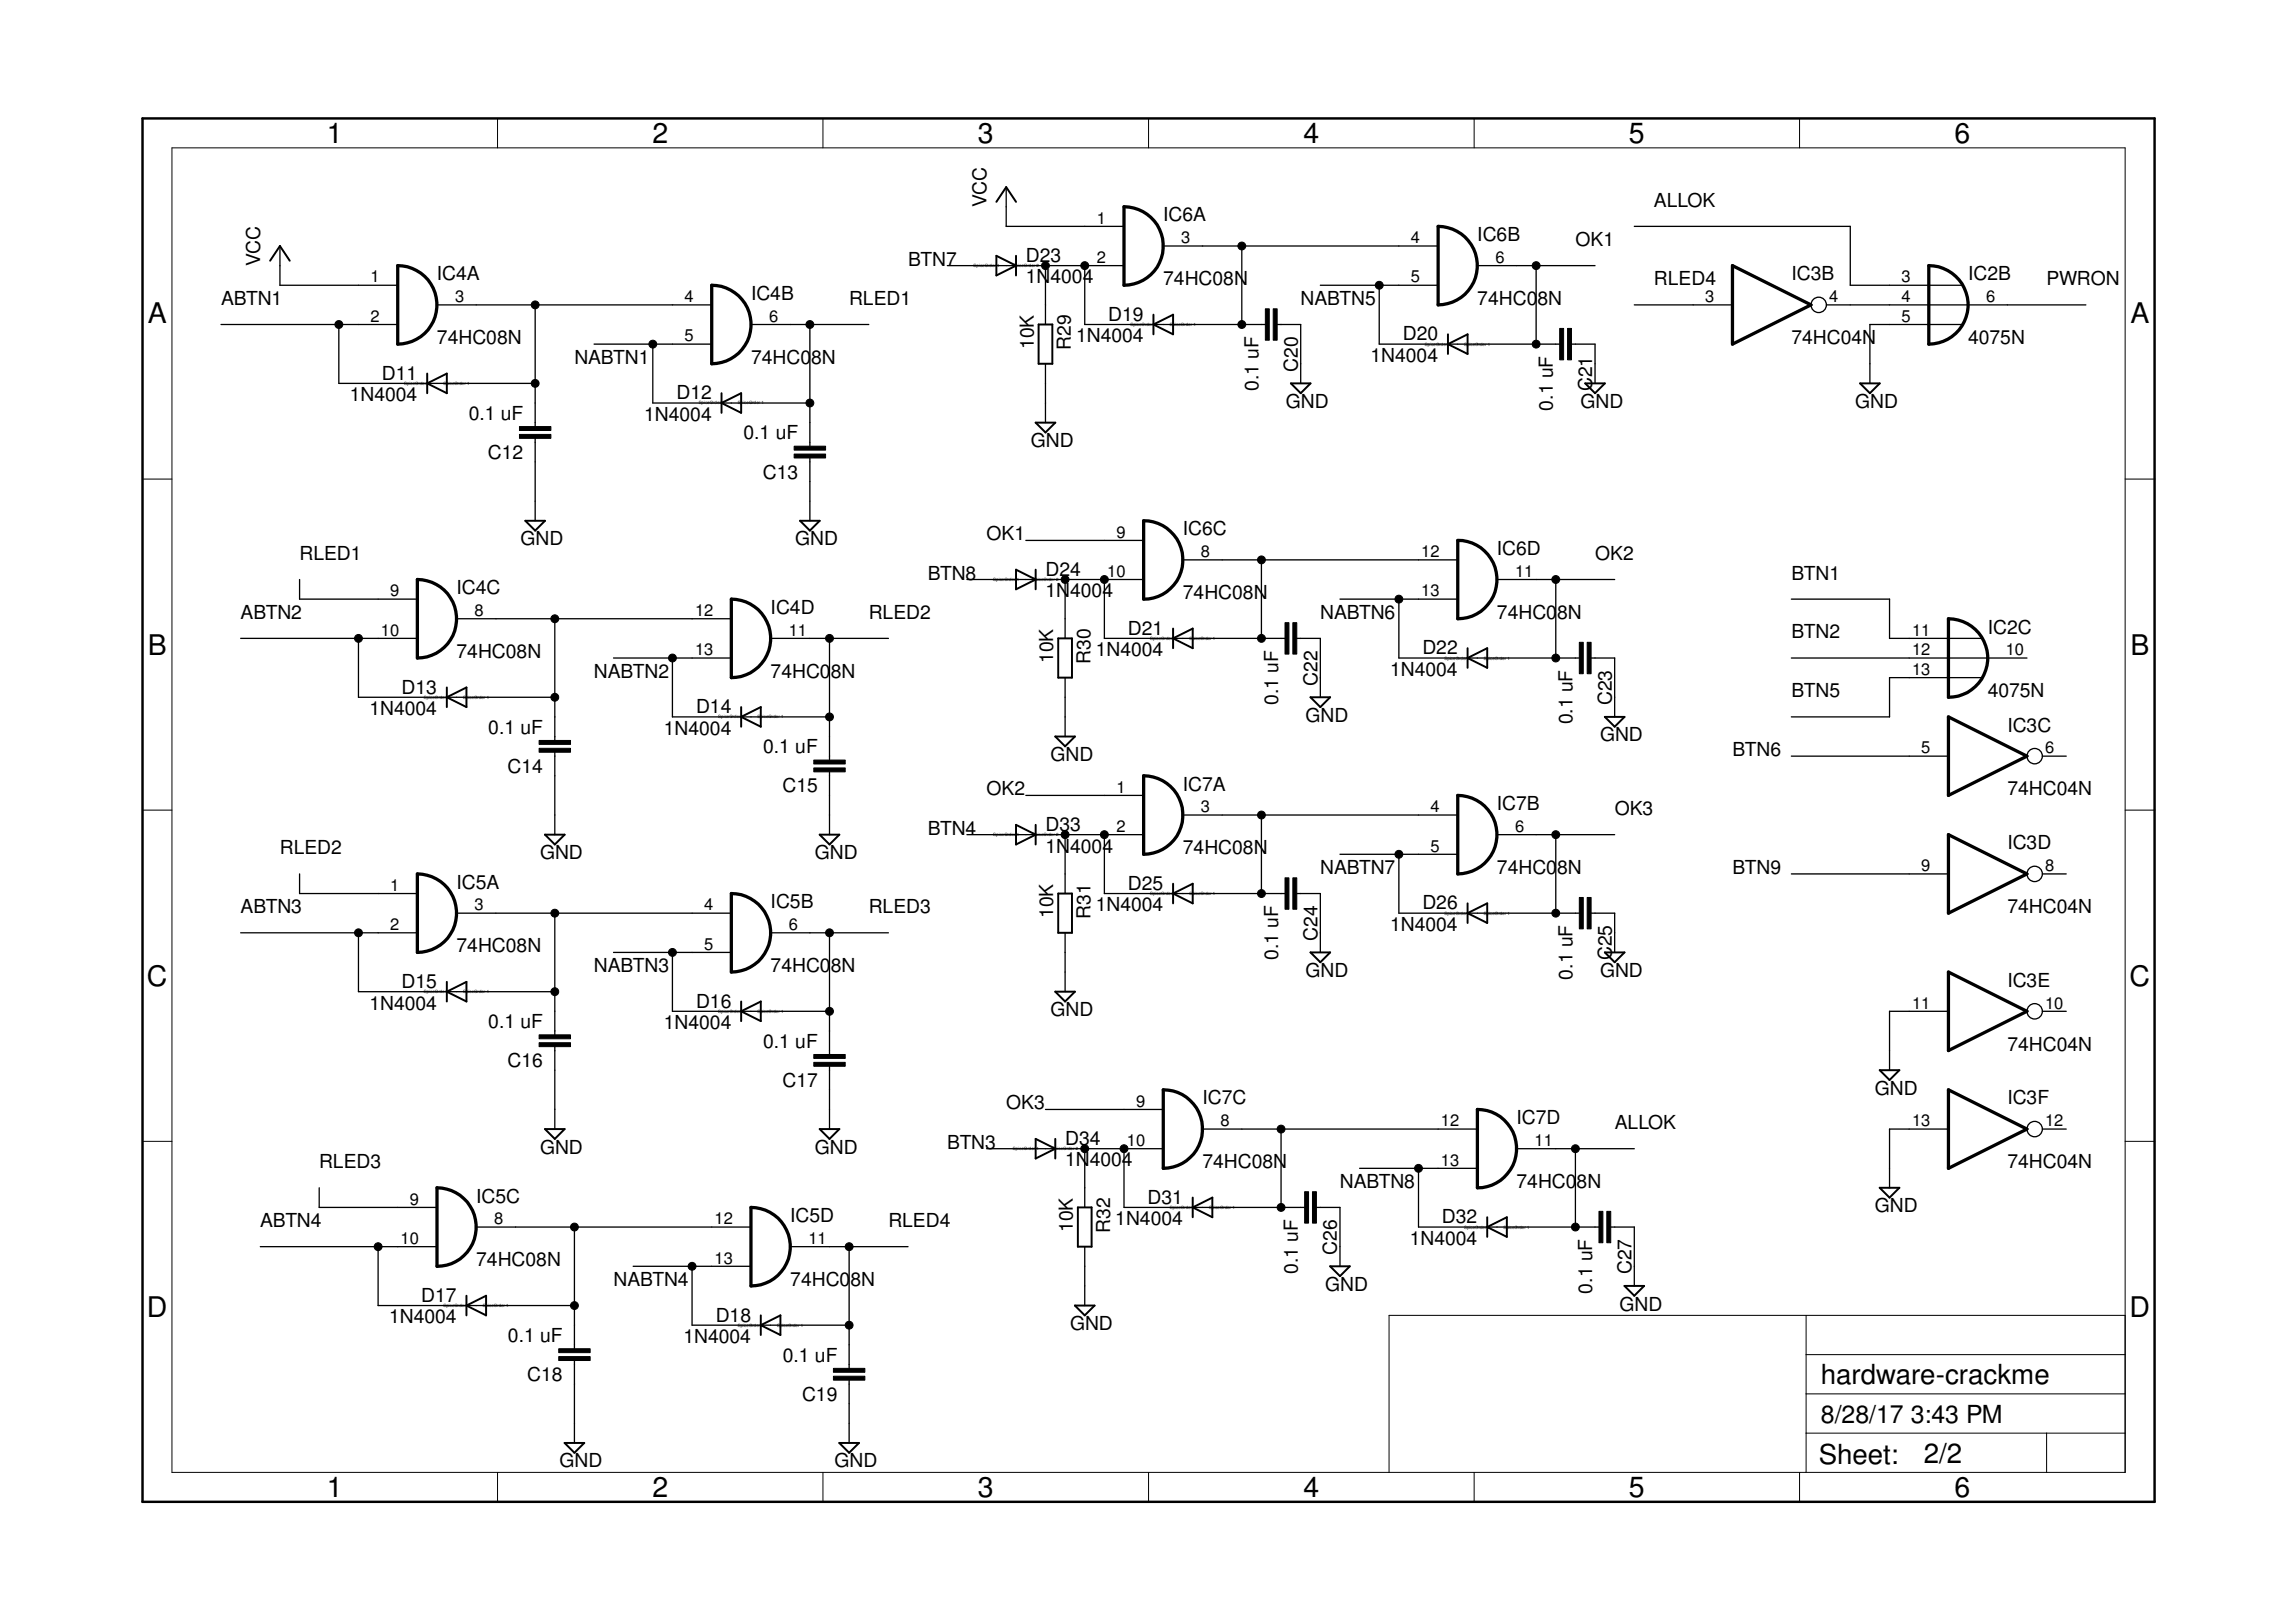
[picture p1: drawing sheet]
<svg xmlns="http://www.w3.org/2000/svg" width="297mm" height="210mm" viewBox="0 0 297 210" stroke-linecap="round" stroke-linejoin="round" font-family="sans-serif">
<defs><g id="words">
<g font-size="3.7">
<text x="42.3" y="18.5">1</text>
<text x="84.4" y="18.5">2</text>
<text x="126.5" y="18.5">3</text>
<text x="168.6" y="18.5">4</text>
<text x="210.7" y="18.5">5</text>
<text x="252.9" y="18.5">6</text>
<text x="19.1" y="41.9">A</text>
<text x="275.6" y="41.9">A</text>
<text x="19.1" y="84.7">B</text>
<text x="275.6" y="84.7">B</text>
<text x="19" y="127.6">C</text>
<text x="275.5" y="127.6">C</text>
<text x="19" y="170.4">D</text>
<text x="275.5" y="170.4">D</text>
<text x="42.3" y="193.7">1</text>
<text x="84.4" y="193.7">2</text>
<text x="126.5" y="193.7">3</text>
<text x="168.6" y="193.7">4</text>
<text x="210.7" y="193.7">5</text>
<text x="252.9" y="193.7">6</text>
</g>
<g font-size="3.6">
<text x="235.6" y="179.1">hardware-crackme</text>
<text x="235.3" y="189.4">Sheet:</text>
<text x="248.9" y="189.3">2/2</text>
</g>
<g font-size="3.2">
<text x="235.6" y="184.2">8/28/17</text>
<text x="247.2" y="184.2">3:43 PM</text>
</g>
<g font-size="2.5">
<text x="127.6" y="26.8" transform="rotate(-90 127.6 26.8)">VCC</text>
<text x="150.5" y="28.7">IC6A</text>
<text x="214" y="26.8">ALLOK</text>
<text x="33.7" y="34.4" transform="rotate(-90 33.7 34.4)">VCC</text>
<text x="117.5" y="34.4">BTN7</text>
<text x="132.7" y="33.9">D23</text>
<text x="191.1" y="31.2">IC6B</text>
<text x="203.8" y="31.8">OK1</text>
<text x="28.6" y="39.5">ABTN1</text>
<text x="56.5" y="36.3">IC4A</text>
<text x="97.2" y="38.8">IC4B</text>
<text x="109.9" y="39.5">RLED1</text>
<text x="132.7" y="36.7">1N</text>
<text x="135.9" y="36.7">4004</text>
<text x="143.4" y="41.5">D19</text>
<text x="150.5" y="36.9">74HC08N</text>
<text x="168.3" y="39.5">NABTN5</text>
<text x="191.1" y="39.5">74HC0</text>
<text x="198.9" y="39.5">8N</text>
<text x="214" y="36.9">RLED4</text>
<text x="231.8" y="36.3">IC3B</text>
<text x="254.6" y="36.3">IC2B</text>
<text x="264.8" y="36.9">PWRON</text>
<text x="56.5" y="44.5">74HC08N</text>
<text x="74.3" y="47.1">NABTN1</text>
<text x="97.2" y="47.1">74HC0</text>
<text x="104.9" y="47.1">8N</text>
<text x="133.7" y="45.2" transform="rotate(-90 133.7 45.2)">10K</text>
<text x="138.5" y="45.3" transform="rotate(-90 138.5 45.3)">R29</text>
<text x="139.2" y="44.3">1N4004</text>
<text x="177.3" y="46.8">1N4004</text>
<text x="181.5" y="44">D20</text>
<text x="231.8" y="44.5">74HC04N</text>
<text x="254.6" y="44.5">4075N</text>
<text x="45.2" y="51.9">1N4004</text>
<text x="49.4" y="49.1">D11</text>
<text x="87.5" y="51.7">D12</text>
<text x="162.8" y="50.6" transform="rotate(-90 162.8 50.6)">0.1 uF</text>
<text x="166.4" y="52.8">GND</text>
<text x="167.9" y="48.1" transform="rotate(-90 167.9 48.1)">C20</text>
<text x="200.9" y="53.1" transform="rotate(-90 200.9 53.1)">0.1 uF</text>
<text x="204.5" y="52.8">GND</text>
<text x="206" y="50.6" transform="rotate(-90 206 50.6)">C21</text>
<text x="240" y="52.8">GND</text>
<text x="60.6" y="54.3">0.1 uF</text>
<text x="63.1" y="59.4">C12</text>
<text x="83.3" y="54.5">1N4004</text>
<text x="96.2" y="56.8">0.1 uF</text>
<text x="133.4" y="57.9">GND</text>
<text x="98.7" y="61.9">C13</text>
<text x="67.3" y="70.6">GND</text>
<text x="102.9" y="70.6">GND</text>
<text x="127.6" y="69.9">OK1</text>
<text x="153" y="69.3">IC6C</text>
<text x="193.7" y="71.8">IC6D</text>
<text x="38.8" y="72.5">RLED1</text>
<text x="59.1" y="76.9">IC4C</text>
<text x="120" y="75">BTN8</text>
<text x="135.3" y="77.3">1N</text>
<text x="135.3" y="74.5">D24</text>
<text x="138.4" y="77.3">4004</text>
<text x="153" y="77.5">74HC08N</text>
<text x="206.4" y="72.5">OK2</text>
<text x="231.8" y="75">BTN1</text>
<text x="31.1" y="80.1">ABTN2</text>
<text x="99.7" y="79.4">IC4D</text>
<text x="112.4" y="80.1">RLED2</text>
<text x="145.9" y="82.1">D21</text>
<text x="170.8" y="80.1">NABTN6</text>
<text x="193.7" y="80.1">74HC0</text>
<text x="201.4" y="80.1">8N</text>
<text x="231.8" y="82.6">BTN2</text>
<text x="257.2" y="82">IC2C</text>
<text x="52" y="89.8">D13</text>
<text x="59.1" y="85.2">74HC08N</text>
<text x="76.8" y="87.7">NABTN2</text>
<text x="99.7" y="87.7">74HC0</text>
<text x="107.5" y="87.7">8N</text>
<text x="136.3" y="85.8" transform="rotate(-90 136.3 85.8)">10K</text>
<text x="141.1" y="85.9" transform="rotate(-90 141.1 85.9)">R30</text>
<text x="141.8" y="84.9">1N4004</text>
<text x="170.4" y="88.7" transform="rotate(-90 170.4 88.7)">C22</text>
<text x="179.8" y="87.5">1N4004</text>
<text x="184" y="84.7">D22</text>
<text x="47.8" y="92.5">1N4004</text>
<text x="63.2" y="94.9">0.1 uF</text>
<text x="85.9" y="95.1">1N4004</text>
<text x="90.1" y="92.3">D14</text>
<text x="165.3" y="91.2" transform="rotate(-90 165.3 91.2)">0.1 uF</text>
<text x="168.9" y="93.4">GND</text>
<text x="203.4" y="93.8" transform="rotate(-90 203.4 93.8)">0.1 uF</text>
<text x="207" y="96">GND</text>
<text x="208.5" y="91.3" transform="rotate(-90 208.5 91.3)">C23</text>
<text x="231.8" y="90.2">BTN5</text>
<text x="257.2" y="90.2">4075N</text>
<text x="259.7" y="94.7">IC3C</text>
<text x="65.7" y="100">C14</text>
<text x="98.7" y="97.5">0.1 uF</text>
<text x="135.9" y="98.5">GND</text>
<text x="224.1" y="97.9">BTN6</text>
<text x="101.2" y="102.6">C15</text>
<text x="127.6" y="102.9">OK2</text>
<text x="135.3" y="107.5">D33</text>
<text x="153" y="102.3">IC7A</text>
<text x="193.7" y="104.8">IC7B</text>
<text x="208.9" y="105.5">OK3</text>
<text x="259.7" y="102.9">74HC04N</text>
<text x="36.2" y="110.6">RLED2</text>
<text x="69.9" y="111.2">GND</text>
<text x="105.4" y="111.2">GND</text>
<text x="120" y="108">BTN4</text>
<text x="135.3" y="110.3">1N</text>
<text x="138.4" y="110.3">4004</text>
<text x="153" y="110.6">74HC08N</text>
<text x="170.8" y="113.1">NABTN7</text>
<text x="193.7" y="113.1">74HC0</text>
<text x="201.4" y="113.1">8N</text>
<text x="224.1" y="113.1">BTN9</text>
<text x="259.7" y="109.9">IC3D</text>
<text x="31.1" y="118.2">ABTN3</text>
<text x="59.1" y="115">IC5A</text>
<text x="99.7" y="117.5">IC5B</text>
<text x="112.4" y="118.2">RLED3</text>
<text x="136.3" y="118.8" transform="rotate(-90 136.3 118.8)">10K</text>
<text x="141.1" y="118.9" transform="rotate(-90 141.1 118.9)">R31</text>
<text x="141.8" y="117.9">1N4004</text>
<text x="145.9" y="115.1">D25</text>
<text x="184" y="117.7">D26</text>
<text x="259.7" y="118.2">74HC04N</text>
<text x="59.1" y="123.3">74HC08N</text>
<text x="76.8" y="125.8">NABTN3</text>
<text x="99.7" y="125.8">74HC0</text>
<text x="107.5" y="125.8">8N</text>
<text x="165.3" y="124.2" transform="rotate(-90 165.3 124.2)">0.1 uF</text>
<text x="170.4" y="121.7" transform="rotate(-90 170.4 121.7)">C24</text>
<text x="179.8" y="120.5">1N4004</text>
<text x="208.5" y="124.3" transform="rotate(-90 208.5 124.3)">C25</text>
<text x="47.8" y="130.6">1N4004</text>
<text x="52" y="127.8">D15</text>
<text x="90.1" y="130.4">D16</text>
<text x="135.9" y="131.5">GND</text>
<text x="168.9" y="126.4">GND</text>
<text x="203.4" y="126.8" transform="rotate(-90 203.4 126.8)">0.1 uF</text>
<text x="207" y="126.4">GND</text>
<text x="259.7" y="127.7">IC3E</text>
<text x="63.2" y="133">0.1 uF</text>
<text x="85.9" y="133.2">1N4004</text>
<text x="98.7" y="135.6">0.1 uF</text>
<text x="259.7" y="135.9">74HC04N</text>
<text x="65.7" y="138.1">C16</text>
<text x="101.2" y="140.6">C17</text>
<text x="130.2" y="143.6">OK3</text>
<text x="155.6" y="142.9">IC7C</text>
<text x="242.6" y="141.7">GND</text>
<text x="259.7" y="142.9">IC3F</text>
<text x="69.9" y="149.3">GND</text>
<text x="105.4" y="149.3">GND</text>
<text x="122.6" y="148.6">BTN3</text>
<text x="137.8" y="148.2">D34</text>
<text x="196.2" y="145.5">IC7D</text>
<text x="208.9" y="146.1">ALLOK</text>
<text x="41.3" y="151.2">RLED3</text>
<text x="61.6" y="155.6">IC5C</text>
<text x="137.8" y="151">1N</text>
<text x="141" y="151">4004</text>
<text x="148.5" y="155.8">D31</text>
<text x="155.6" y="151.2">74HC08N</text>
<text x="173.3" y="153.7">NABTN8</text>
<text x="196.2" y="153.7">74HC0</text>
<text x="204" y="153.7">8N</text>
<text x="259.7" y="151.2">74HC04N</text>
<text x="33.7" y="158.8">ABTN4</text>
<text x="102.2" y="158.2">IC5D</text>
<text x="114.9" y="158.8">RLED4</text>
<text x="138.8" y="159.4" transform="rotate(-90 138.8 159.4)">10K</text>
<text x="143.6" y="159.6" transform="rotate(-90 143.6 159.6)">R32</text>
<text x="144.3" y="158.6">1N4004</text>
<text x="182.4" y="161.1">1N4004</text>
<text x="186.6" y="158.3">D32</text>
<text x="242.6" y="156.9">GND</text>
<text x="61.6" y="163.9">74HC08N</text>
<text x="79.4" y="166.4">NABTN4</text>
<text x="102.2" y="166.4">74HC0</text>
<text x="110" y="166.4">8N</text>
<text x="167.9" y="164.9" transform="rotate(-90 167.9 164.9)">0.1 uF</text>
<text x="171.4" y="167.1">GND</text>
<text x="173" y="162.4" transform="rotate(-90 173 162.4)">C26</text>
<text x="206" y="167.4" transform="rotate(-90 206 167.4)">0.1 uF</text>
<text x="211.1" y="164.9" transform="rotate(-90 211.1 164.9)">C27</text>
<text x="50.3" y="171.3">1N4004</text>
<text x="54.5" y="168.5">D17</text>
<text x="65.7" y="173.7">0.1 uF</text>
<text x="88.4" y="173.8">1N4004</text>
<text x="92.6" y="171">D18</text>
<text x="138.4" y="172.1">GND</text>
<text x="209.5" y="169.6">GND</text>
<text x="68.2" y="178.7">C18</text>
<text x="101.3" y="176.2">0.1 uF</text>
<text x="103.8" y="181.3">C19</text>
<text x="72.4" y="189.9">GND</text>
<text x="108" y="189.9">GND</text>
</g>
<g font-size="2.1">
<text x="141.9" y="28.9">1</text>
<text x="141.9" y="34">2</text>
<text x="152.8" y="31.5">3</text>
<text x="182.5" y="31.5">4</text>
<text x="193.5" y="34">6</text>
<text x="47.9" y="36.6">1</text>
<text x="47.9" y="41.6">2</text>
<text x="58.9" y="39.1">3</text>
<text x="88.6" y="39.1">4</text>
<text x="99.5" y="41.6">6</text>
<text x="182.5" y="36.6">5</text>
<text x="220.6" y="39.1">3</text>
<text x="236.6" y="39.1">4</text>
<text x="246" y="36.6">3</text>
<text x="246" y="39.1">4</text>
<text x="246" y="41.6">5</text>
<text x="257" y="39.1">6</text>
<text x="88.6" y="44.2">5</text>
<text x="144.4" y="69.6">9</text>
<text x="50.5" y="77.2">9</text>
<text x="143.2" y="74.6">10</text>
<text x="155.4" y="72.1">8</text>
<text x="183.9" y="72.1">12</text>
<text x="183.9" y="77.2">13</text>
<text x="196" y="74.6">11</text>
<text x="49.3" y="82.3">10</text>
<text x="61.4" y="79.7">8</text>
<text x="89.9" y="79.7">12</text>
<text x="102" y="82.3">11</text>
<text x="247.4" y="82.3">11</text>
<text x="89.9" y="84.8">13</text>
<text x="247.4" y="84.8">12</text>
<text x="247.4" y="87.3">13</text>
<text x="259.5" y="84.8">10</text>
<text x="248.6" y="97.5">5</text>
<text x="264.6" y="97.5">6</text>
<text x="144.4" y="102.6">1</text>
<text x="144.4" y="107.7">2</text>
<text x="155.4" y="105.1">3</text>
<text x="185.1" y="105.1">4</text>
<text x="196" y="107.7">6</text>
<text x="185.1" y="110.2">5</text>
<text x="248.6" y="112.7">9</text>
<text x="264.6" y="112.7">8</text>
<text x="50.5" y="115.3">1</text>
<text x="61.4" y="117.8">3</text>
<text x="91.1" y="117.8">4</text>
<text x="50.5" y="120.4">2</text>
<text x="91.1" y="122.9">5</text>
<text x="102" y="120.4">6</text>
<text x="247.4" y="130.5">11</text>
<text x="264.6" y="130.5">10</text>
<text x="147" y="143.2">9</text>
<text x="145.8" y="148.3">10</text>
<text x="157.9" y="145.7">8</text>
<text x="186.4" y="145.7">12</text>
<text x="198.5" y="148.3">11</text>
<text x="247.4" y="145.7">13</text>
<text x="264.6" y="145.7">12</text>
<text x="53" y="155.9">9</text>
<text x="186.4" y="150.8">13</text>
<text x="51.8" y="161">10</text>
<text x="63.9" y="158.4">8</text>
<text x="92.5" y="158.4">12</text>
<text x="104.6" y="161">11</text>
<text x="92.5" y="163.5">13</text>
</g>
<g font-size=".6">
<text x="126" y="34.6">SpiceOrder</text>
<text x="129" y="34.6">1</text>
<text x="131" y="34.6">SpiceOrder 2</text>
<text x="146.3" y="42.2">SpiceOrder 2</text>
<text x="151.3" y="42.2">SpiceOrder 1</text>
<text x="184.4" y="44.7">SpiceOrder 2</text>
<text x="189.4" y="44.7">SpiceOrder 1</text>
<text x="52.3" y="49.8">SpiceOrder 2</text>
<text x="57.4" y="49.8">SpiceOrder 1</text>
<text x="90.4" y="52.3">SpiceOrder 2</text>
<text x="95.5" y="52.3">SpiceOrder 1</text>
<text x="128.5" y="75.2">SpiceOrder</text>
<text x="131.6" y="75.2">1</text>
<text x="133.6" y="75.2">SpiceOrder 2</text>
<text x="148.8" y="82.8">SpiceOrder 2</text>
<text x="153.9" y="82.8">SpiceOrder 1</text>
<text x="186.9" y="85.4">SpiceOrder 2</text>
<text x="192" y="85.4">SpiceOrder 1</text>
<text x="54.8" y="90.4">SpiceOrder 2</text>
<text x="59.9" y="90.4">SpiceOrder 1</text>
<text x="92.9" y="93">SpiceOrder 2</text>
<text x="98" y="93">SpiceOrder 1</text>
<text x="128.5" y="108.2">SpiceOrder</text>
<text x="131.6" y="108.2">1</text>
<text x="133.6" y="108.2">SpiceOrder 2</text>
<text x="148.8" y="115.8">SpiceOrder 2</text>
<text x="153.9" y="115.8">SpiceOrder 1</text>
<text x="186.9" y="118.4">SpiceOrder 2</text>
<text x="192" y="118.4">SpiceOrder 1</text>
<text x="54.8" y="128.5">SpiceOrder 2</text>
<text x="59.9" y="128.5">SpiceOrder 1</text>
<text x="92.9" y="131.1">SpiceOrder 2</text>
<text x="98" y="131.1">SpiceOrder 1</text>
<text x="131" y="148.8">SpiceOrder</text>
<text x="134.1" y="148.8">1</text>
<text x="136.1" y="148.8">SpiceOrder 2</text>
<text x="151.3" y="156.5">SpiceOrder 2</text>
<text x="156.4" y="156.5">SpiceOrder 1</text>
<text x="189.4" y="159">SpiceOrder 2</text>
<text x="194.5" y="159">SpiceOrder 1</text>
<text x="57.4" y="169.1">SpiceOrder 2</text>
<text x="62.5" y="169.1">SpiceOrder 1</text>
<text x="95.5" y="171.7">SpiceOrder 2</text>
<text x="100.5" y="171.7">SpiceOrder 1</text>
</g>
</g></defs>
<g fill="none" stroke="#000" stroke-width=".13">
<path d="M22.2 19.1h252.7v171.4h-252.7zM64.4 15.3v3.8M106.5 15.3v3.8M148.6 15.3v3.8M190.7 15.3v3.8M232.8 15.3v3.8M18.4 62h3.8M274.9 62h3.8M18.4 104.8h3.8M274.9 104.8h3.8M18.4 147.7h3.8M274.9 147.7h3.8"/>
<path d="M233.7 170.2v20.3M233.7 175.3h41.2M274.9 170.2h-95.2v20.3M64.4 190.5v3.9M106.5 190.5v3.9M148.6 190.5v3.9M190.7 190.5v3.9M232.8 190.5v3.9M233.7 185.5h41.2M233.7 180.4h41.2M264.8 185.5v5"/>
</g>
<path d="M18.4 15.3h260.3v179.1h-260.3z" fill="none" stroke="#000" stroke-width=".32"/>
<g fill="none" stroke="#000" stroke-width=".42">
<path d="M51.5 34.4a5.1 5.1 0 0 1 5 5.1 5.1 5.1 0 0 1-5 5zM92.1 36.9a5.1 5.1 0 0 1 5.1 5.1 5.1 5.1 0 0 1-5.1 5.1zM145.4 26.8a5.1 5.1 0 0 1 5.1 5 5.1 5.1 0 0 1-5.1 5.1zM186.1 29.3a5.1 5.1 0 0 1 5 5.1 5.1 5.1 0 0 1-5 5.1zM224.1 34.4l10.2 5.1-10.2 5zM249.5 34.4a5.1 5.1 0 0 1 5.1 5.1 5.1 5.1 0 0 1-5.1 5zM54 75a5.1 5.1 0 0 1 5.1 5.1 5.1 5.1 0 0 1-5.1 5.1zM94.6 77.5a5.1 5.1 0 0 1 5.1 5.1 5.1 5.1 0 0 1-5.1 5.1zM148 67.4a5.1 5.1 0 0 1 5 5.1 5.1 5.1 0 0 1-5 5zM188.6 69.9a5.1 5.1 0 0 1 5.1 5.1 5.1 5.1 0 0 1-5.1 5.1zM252.1 80.1a5.1 5.1 0 0 1 5.1 5.1 5.1 5.1 0 0 1-5.1 5zM252.1 92.8l10.1 5.1-10.1 5z"/>
<path d="M54 113.1a5.1 5.1 0 0 1 5.1 5.1 5.1 5.1 0 0 1-5.1 5.1zM94.6 115.6a5.1 5.1 0 0 1 5.1 5.1 5.1 5.1 0 0 1-5.1 5.1zM148 100.4a5.1 5.1 0 0 1 5 5.1 5.1 5.1 0 0 1-5 5.1zM188.6 102.9a5.1 5.1 0 0 1 5.1 5.1 5.1 5.1 0 0 1-5.1 5.1zM252.1 108l10.1 5.1-10.1 5.1zM252.1 125.8l10.1 5.1-10.1 5.1zM56.5 153.7a5.1 5.1 0 0 1 5.1 5.1 5.1 5.1 0 0 1-5.1 5.1zM97.2 156.3a5.1 5.1 0 0 1 5 5 5.1 5.1 0 0 1-5 5.1zM150.5 141a5.1 5.1 0 0 1 5.1 5.1 5.1 5.1 0 0 1-5.1 5.1zM191.1 143.6a5.1 5.1 0 0 1 5.1 5 5.1 5.1 0 0 1-5.1 5.1zM252.1 141l10.1 5.1-10.1 5.1z"/>
</g>
<g fill="none" stroke="#000" stroke-width=".17">
<path d="M36.2 31.8v5.1h15.3M56.5 39.5h35.6M69.2 39.5v15.7M122.6 34.4h22.8M130.2 24.2v5.1h15.2M135.3 34.4v7.6M140.3 34.4v7.6h23.4M150.5 31.8h35.6M160.7 31.8v10.2M170.8 36.9h15.3M178.4 36.9v7.6h23.4M191.1 34.4h15.3"/>
<path d="M198.7 34.4v10.1M211.4 29.3h28v7.6h14.5M211.4 39.5h12.7M236.3 39.5h33.6M28.6 42h22.9M43.8 42v7.6h25.4M69.2 56.7v10.7M76.9 44.5h15.2M84.5 44.5v7.7h20.3M97.2 42h15.2M104.8 42v15.7M104.8 59.3v8.1"/>
<path d="M135.3 47.1v7.6M165.2 42h3.1v7.6M203.3 44.5h3.1v5.1M253.9 42h-12v7.6M38.8 75v2.5h15.2M125.1 75h22.9M132.7 69.9h15.3M137.8 75v7.6M142.9 75v7.6h23.3M153 72.5h35.6M163.2 72.5v10.1M173.4 77.5h15.2"/>
<path d="M181 77.5v7.7h23.3M193.7 75h15.2M201.3 75v10.2M231.8 77.5h12.7v5.1h11.9M31.1 82.6h22.9M46.4 82.6v7.6h25.4M59.1 80.1h35.5M71.8 80.1v15.7M71.8 97.3v10.7M79.4 85.2h15.2M87 85.2v7.6h20.3M99.7 82.6h15.2"/>
<path d="M107.3 82.6v15.8M107.3 99.9v8.1M137.8 87.7v7.6M167.8 82.6h3v7.6M205.8 85.2h3.1v7.6M231.8 97.9h20.3M231.8 85.2h30.4M256.4 87.7h-11.9v5.1h-12.7M264.2 97.9h3.1M38.8 113.1v2.5h15.2M59.1 118.2h35.5M71.8 118.2v15.7"/>
<path d="M125.1 108h22.9M132.7 102.9h15.3M137.8 108v7.6M142.9 108v7.6h23.3M153 105.5h35.6M163.2 105.5v10.1M167.8 115.6h3v7.7M173.4 110.6h15.2M181 110.6v7.6h23.3M193.7 108h15.2M201.3 108v10.2M205.8 118.2h3.1v5.1"/>
<path d="M231.8 113.1h20.3M264.2 113.1h3.1M31.1 120.7h22.9M46.4 120.7v7.6h25.4M71.8 135.4v10.7M79.4 123.3h15.2M87 123.3v7.6h20.3M99.7 120.7h15.2M107.3 120.7v15.8M107.3 138v8.1M137.8 120.7v7.6M252.1 130.9h-7.6v7.6"/>
<path d="M264.2 130.9h3.1M41.3 153.7v2.6h15.2M61.6 158.8h35.6M74.3 158.8v15.7M127.6 148.7h22.9M135.3 143.6h15.2M140.3 148.7v7.6M145.4 148.7v7.6h23.4M155.6 146.1h35.5M165.7 146.1v10.2M170.3 156.3h3.1v7.6M175.9 151.2h15.2"/>
<path d="M183.5 151.2v7.6h23.4M196.2 148.7h15.2M203.8 148.7v10.1M208.4 158.8h3v7.6M252.1 146.1h-7.6v7.6M264.2 146.1h3.1M33.7 161.3h22.8M48.9 161.3v7.7h25.4M74.3 176.1v10.6M81.9 163.9h15.3M89.5 163.9v7.6h20.4M102.2 161.3h15.3"/>
<path d="M109.9 161.3v15.8M109.9 178.6v8.1M140.3 161.3v7.7"/>
<circle cx="235.3" cy="39.5" r=".99"/>
<circle cx="263.2" cy="97.9" r=".99"/>
<circle cx="263.2" cy="113.1" r=".99"/>
<circle cx="263.2" cy="130.9" r=".99"/>
<circle cx="263.2" cy="146.1" r=".99"/>
</g>
<g fill="none" stroke="#000" stroke-width=".25">
<path d="M34.9 33.7l1.3-1.9 1.3 1.9M128.9 26.1l1.3-1.9 1.2 1.9M128.9 33.1l2.5 1.3-2.5 1.2zM131.4 33.1v2.5M55.3 49.6l2.5-1.3v2.6zM55.3 48.3v2.6M93.3 52.2l2.6-1.3v2.5zM93.3 50.9v2.5M134 54.7h2.5l-1.2 1.3zM134.4 42h1.7v5.1h-1.7zM149.2 42l2.6-1.3v2.6zM149.2 40.7v2.6"/>
<path d="M167 49.6h2.5l-1.2 1.3zM187.3 44.5l2.6-1.2v2.5zM187.3 43.3v2.5M205.1 49.6h2.5l-1.2 1.3zM240.6 49.6h2.6l-1.3 1.3zM68 67.4h2.5l-1.3 1.3zM103.5 67.4h2.5l-1.2 1.3zM131.4 73.7l2.6 1.3-2.6 1.3zM134 73.7v2.6M57.8 89v2.5M57.8 90.2l2.5-1.2v2.5zM95.9 91.5v2.5"/>
<path d="M95.9 92.8l2.5-1.3v2.5zM136.5 95.3h2.6l-1.3 1.3zM136.9 82.6h1.8v5.1h-1.8zM151.8 81.3v2.6M151.8 82.6l2.5-1.3v2.6zM169.5 90.2h2.6l-1.3 1.3zM189.9 83.9v2.5M189.9 85.2l2.5-1.3v2.5zM207.6 92.8h2.6l-1.3 1.2zM70.5 108h2.5l-1.2 1.3zM106 108h2.6l-1.3 1.3zM131.4 106.7l2.6 1.3-2.6 1.3z"/>
<path d="M134 106.7v2.6M136.9 115.6h1.8v5.1h-1.8zM151.8 114.4v2.5M151.8 115.6l2.5-1.2v2.5zM189.9 116.9v2.5M189.9 118.2l2.5-1.3v2.5zM57.8 127.1v2.5M57.8 128.3l2.5-1.2v2.5zM95.9 129.6v2.5M95.9 130.9l2.5-1.3v2.5zM136.5 128.3h2.6l-1.3 1.3zM169.5 123.3h2.6l-1.3 1.2z"/>
<path d="M207.6 123.3h2.6l-1.3 1.2zM243.2 138.5h2.5l-1.2 1.3zM70.5 146.1h2.5l-1.2 1.3zM106 146.1h2.6l-1.3 1.3zM134 147.4l2.5 1.3-2.5 1.2zM136.5 147.4v2.5M139.4 156.3h1.8v5h-1.8zM154.3 155v2.5M154.3 156.3l2.5-1.3v2.5zM192.4 157.5v2.6M192.4 158.8l2.5-1.3v2.6zM243.2 153.7h2.5l-1.2 1.3z"/>
<path d="M60.3 167.7v2.5M60.3 169l2.6-1.3v2.5zM98.4 170.2v2.6M98.4 171.5l2.6-1.3v2.6zM139.1 169h2.5l-1.3 1.2zM172.1 163.9h2.5l-1.2 1.2zM210.2 166.4h2.5l-1.3 1.3zM73 186.7h2.6l-1.3 1.3zM108.6 186.7h2.5l-1.2 1.3z"/>
</g>
<g fill="#000" stroke="#000" stroke-width=".13">
<path d="M163.7 40h.5v4h-.5zM164.7 40h.5v4h-.5zM67.2 55.2h4.1v.5h-4.1zM67.2 56.2h4.1v.5h-4.1zM102.7 57.7h4.1v.6h-4.1zM102.7 58.8h4.1v.5h-4.1zM201.8 42.5h.5v4.1h-.5zM202.8 42.5h.5v4.1h-.5zM69.7 95.8h4.1v.5h-4.1zM69.7 96.8h4.1v.5h-4.1zM105.3 98.4h4v.5h-4zM105.3 99.4h4v.5h-4z"/>
<path d="M166.2 80.6h.6v4h-.6zM167.3 80.6h.5v4h-.5zM204.3 83.1h.5v4.1h-.5zM205.3 83.1h.5v4.1h-.5zM166.2 113.6h.6v4.1h-.6zM167.3 113.6h.5v4.1h-.5zM204.3 116.1h.5v4.1h-.5zM205.3 116.1h.5v4.1h-.5zM69.7 133.9h4.1v.5h-4.1zM69.7 134.9h4.1v.5h-4.1zM105.3 136.5h4v.5h-4zM105.3 137.5h4v.5h-4z"/>
<path d="M168.8 154.2h.5v4.1h-.5zM169.8 154.2h.5v4.1h-.5zM206.9 156.8h.5v4h-.5zM207.9 156.8h.5v4h-.5zM72.3 174.5h4v.5h-4zM72.3 175.6h4v.5h-4zM107.8 177.1h4.1v.5h-4.1zM107.8 178.1h4.1v.5h-4.1z"/>
</g>
<g fill="#000" stroke="#000" stroke-width=".13">
<circle cx="69.2" cy="39.5" r=".51"/>
<circle cx="135.3" cy="34.4" r=".51"/>
<circle cx="140.3" cy="34.4" r=".51"/>
<circle cx="160.7" cy="31.8" r=".51"/>
<circle cx="178.4" cy="36.9" r=".51"/>
<circle cx="198.7" cy="34.4" r=".51"/>
<circle cx="43.8" cy="42" r=".51"/>
<circle cx="69.2" cy="49.6" r=".51"/>
<circle cx="84.5" cy="44.5" r=".51"/>
<circle cx="104.8" cy="52.2" r=".51"/>
<circle cx="104.8" cy="42" r=".51"/>
<circle cx="160.7" cy="42" r=".51"/>
<circle cx="198.7" cy="44.5" r=".51"/>
<circle cx="137.8" cy="75" r=".51"/>
<circle cx="142.9" cy="75" r=".51"/>
<circle cx="163.2" cy="72.5" r=".51"/>
<circle cx="181" cy="77.5" r=".51"/>
<circle cx="201.3" cy="75" r=".51"/>
<circle cx="46.4" cy="82.6" r=".51"/>
<circle cx="71.8" cy="90.2" r=".51"/>
<circle cx="71.8" cy="80.1" r=".51"/>
<circle cx="87" cy="85.2" r=".51"/>
<circle cx="107.3" cy="82.6" r=".51"/>
<circle cx="107.3" cy="92.8" r=".51"/>
<circle cx="163.2" cy="82.6" r=".51"/>
<circle cx="201.3" cy="85.2" r=".51"/>
<circle cx="71.8" cy="118.2" r=".51"/>
<circle cx="137.8" cy="108" r=".51"/>
<circle cx="142.9" cy="108" r=".51"/>
<circle cx="163.2" cy="105.5" r=".51"/>
<circle cx="163.2" cy="115.6" r=".51"/>
<circle cx="181" cy="110.6" r=".51"/>
<circle cx="201.3" cy="118.2" r=".51"/>
<circle cx="201.3" cy="108" r=".51"/>
<circle cx="46.4" cy="120.7" r=".51"/>
<circle cx="71.8" cy="128.3" r=".51"/>
<circle cx="87" cy="123.3" r=".51"/>
<circle cx="107.3" cy="120.7" r=".51"/>
<circle cx="107.3" cy="130.9" r=".51"/>
<circle cx="74.3" cy="158.8" r=".51"/>
<circle cx="140.3" cy="148.7" r=".51"/>
<circle cx="145.4" cy="148.7" r=".51"/>
<circle cx="165.7" cy="146.1" r=".51"/>
<circle cx="165.7" cy="156.3" r=".51"/>
<circle cx="183.5" cy="151.2" r=".51"/>
<circle cx="203.8" cy="158.8" r=".51"/>
<circle cx="203.8" cy="148.7" r=".51"/>
<circle cx="48.9" cy="161.3" r=".51"/>
<circle cx="74.3" cy="169" r=".51"/>
<circle cx="89.5" cy="163.9" r=".51"/>
<circle cx="109.9" cy="161.3" r=".51"/>
<circle cx="109.9" cy="171.5" r=".51"/>
</g>
<use href="#words"/>
</svg>
